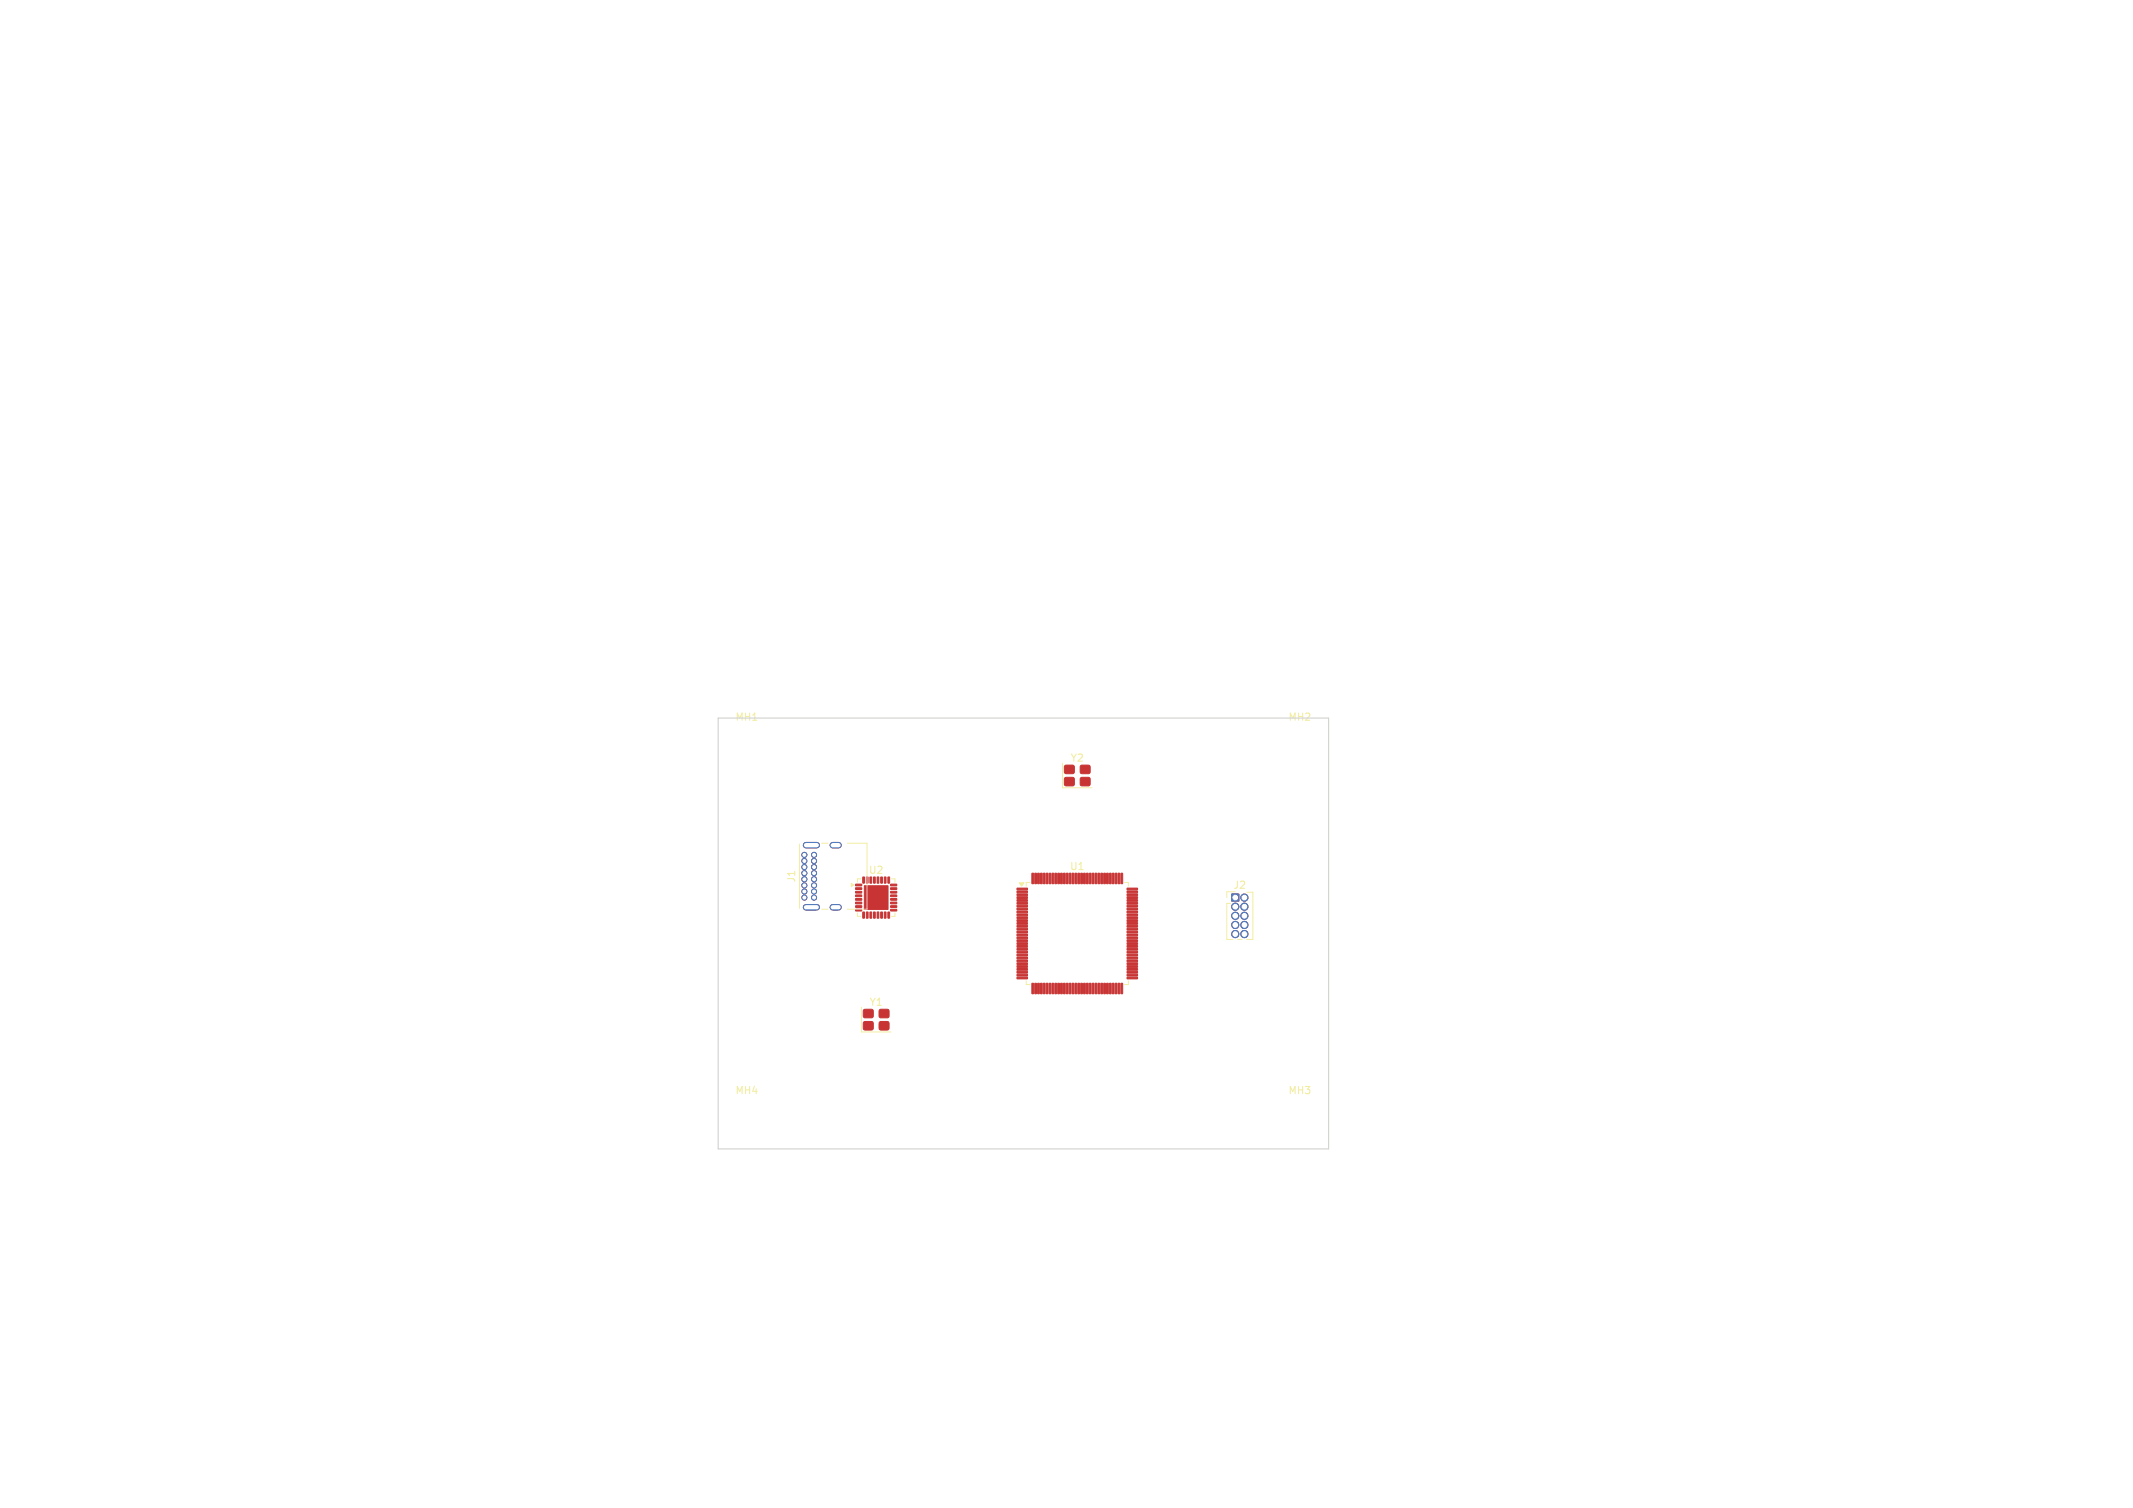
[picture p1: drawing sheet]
<svg xmlns="http://www.w3.org/2000/svg" width="297mm" height="210mm" viewBox="0 0 297 210" stroke-linecap="round" stroke-linejoin="round" font-family="sans-serif">
<defs><g id="words">
<g font-size="1.4" fill="#f2eda1">
<text x="102.3" y="100.6">MH1</text>
<text x="179.3" y="100.6">MH2</text>
<text x="149" y="106.3">Y2</text>
<text x="110.9" y="123" transform="rotate(-90 110.9 123)">J1</text>
<text x="120.9" y="121.9">U2</text>
<text x="148.9" y="121.4">U1</text>
<text x="171.7" y="124">J2</text>
<text x="121" y="140.3">Y1</text>
<text x="102.3" y="152.6">MH4</text>
<text x="179.3" y="152.6">MH3</text>
</g>
</g></defs>
<g fill="#c83434" stroke="#c83434" stroke-width=".14">
<path d="M141.6 123.7h1.4l.1 .2h-1.4z"/>
<path d="M141.6 124.1h1.4l.1 .2h-1.4z"/>
<path d="M141.6 124.5h1.4l.1 .2h-1.4z"/>
<path d="M141.6 124.9h1.4l.1 .2h-1.4z"/>
<path d="M141.6 125.3h1.4l.1 .2h-1.4z"/>
<path d="M141.6 125.7h1.4l.1 .2h-1.4z"/>
<path d="M141.6 126.1h1.4l.1 .2h-1.4z"/>
<path d="M141.6 126.5h1.4l.1 .2h-1.4z"/>
<path d="M141.6 126.9h1.4l.1 .2h-1.4z"/>
<path d="M141.6 127.3h1.4l.1 .2h-1.4z"/>
<path d="M141.6 127.7h1.4l.1 .2h-1.4z"/>
<path d="M141.6 128.1h1.4l.1 .2h-1.4z"/>
<path d="M141.6 128.5h1.4l.1 .2h-1.4z"/>
<path d="M141.6 128.9h1.4l.1 .2h-1.4z"/>
<path d="M141.6 129.3h1.4l.1 .2h-1.4z"/>
<path d="M141.6 129.7h1.4l.1 .2h-1.4z"/>
<path d="M141.6 130.1h1.4l.1 .2h-1.4z"/>
<path d="M141.6 130.5h1.4l.1 .2h-1.4z"/>
<path d="M141.6 130.9h1.4l.1 .2h-1.4z"/>
<path d="M141.6 131.3h1.4l.1 .2h-1.4z"/>
<path d="M141.6 131.7h1.4l.1 .2h-1.4z"/>
<path d="M141.6 132.1h1.4l.1 .2h-1.4z"/>
<path d="M141.6 132.5h1.4l.1 .2h-1.4z"/>
<path d="M141.6 132.9h1.4l.1 .2h-1.4z"/>
<path d="M141.6 133.3h1.4l.1 .2h-1.4z"/>
<path d="M141.6 133.7h1.4l.1 .2h-1.4z"/>
<path d="M141.6 134.1h1.4l.1 .2h-1.4z"/>
<path d="M141.6 134.5h1.4l.1 .2h-1.4z"/>
<path d="M141.6 134.9h1.4l.1 .2h-1.4z"/>
<path d="M141.6 135.3h1.4l.1 .2h-1.4z"/>
<path d="M141.6 135.7h1.4l.1 .2h-1.4z"/>
<path d="M141.6 136.1h1.4l.1 .2h-1.4z"/>
<path d="M143.7 136.9l.2 .1v1.4l-.2-.1z"/>
<path d="M144.1 136.9l.2 .1v1.4l-.2-.1z"/>
<path d="M144.5 136.9l.2 .1v1.4l-.2-.1z"/>
<path d="M144.9 136.9l.2 .1v1.4l-.2-.1z"/>
<path d="M145.3 136.9l.2 .1v1.4l-.2-.1z"/>
<path d="M145.7 136.9l.2 .1v1.4l-.2-.1z"/>
<path d="M146.1 136.9l.2 .1v1.4l-.2-.1z"/>
<path d="M146.5 136.9l.2 .1v1.4l-.2-.1z"/>
<path d="M146.9 136.9l.2 .1v1.4l-.2-.1z"/>
<path d="M147.3 136.9l.2 .1v1.4l-.2-.1z"/>
<path d="M147.7 136.9l.2 .1v1.4l-.2-.1z"/>
<path d="M148.1 136.9l.2 .1v1.4l-.2-.1z"/>
<path d="M148.5 136.9l.2 .1v1.4l-.2-.1z"/>
<path d="M148.9 136.9l.2 .1v1.4l-.2-.1z"/>
<path d="M149.3 136.9l.2 .1v1.4l-.2-.1z"/>
<path d="M149.7 136.9l.2 .1v1.4l-.2-.1z"/>
<path d="M150.1 136.9l.2 .1v1.4l-.2-.1z"/>
<path d="M150.5 136.9l.2 .1v1.4l-.2-.1z"/>
<path d="M150.9 136.9l.2 .1v1.4l-.2-.1z"/>
<path d="M151.3 136.9l.2 .1v1.4l-.2-.1z"/>
<path d="M151.7 136.9l.2 .1v1.4l-.2-.1z"/>
<path d="M152.1 136.9l.2 .1v1.4l-.2-.1z"/>
<path d="M152.5 136.9l.2 .1v1.4l-.2-.1z"/>
<path d="M152.9 136.9l.2 .1v1.4l-.2-.1z"/>
<path d="M153.3 136.9l.2 .1v1.4l-.2-.1z"/>
<path d="M153.7 136.9l.2 .1v1.4l-.2-.1z"/>
<path d="M154.1 136.9l.2 .1v1.4l-.2-.1z"/>
<path d="M154.5 136.9l.2 .1v1.4l-.2-.1z"/>
<path d="M154.9 136.9l.2 .1v1.4l-.2-.1z"/>
<path d="M155.3 136.9l.2 .1v1.4l-.2-.1z"/>
<path d="M155.7 136.9l.2 .1v1.4l-.2-.1z"/>
<path d="M156.1 136.9l.2 .1v1.4l-.2-.1z"/>
<path d="M156.9 136.1h1.4l.1 .2h-1.4z"/>
<path d="M156.9 135.7h1.4l.1 .2h-1.4z"/>
<path d="M156.9 135.3h1.4l.1 .2h-1.4z"/>
<path d="M156.9 134.9h1.4l.1 .2h-1.4z"/>
<path d="M156.9 134.5h1.4l.1 .2h-1.4z"/>
<path d="M156.9 134.1h1.4l.1 .2h-1.4z"/>
<path d="M156.9 133.7h1.4l.1 .2h-1.4z"/>
<path d="M156.9 133.3h1.4l.1 .2h-1.4z"/>
<path d="M156.9 132.9h1.4l.1 .2h-1.4z"/>
<path d="M156.9 132.5h1.4l.1 .2h-1.4z"/>
<path d="M156.9 132.1h1.4l.1 .2h-1.4z"/>
<path d="M156.9 131.7h1.4l.1 .2h-1.4z"/>
<path d="M156.9 131.3h1.4l.1 .2h-1.4z"/>
<path d="M156.9 130.9h1.4l.1 .2h-1.4z"/>
<path d="M156.9 130.5h1.4l.1 .2h-1.4z"/>
<path d="M156.9 130.1h1.4l.1 .2h-1.4z"/>
<path d="M156.9 129.7h1.4l.1 .2h-1.4z"/>
<path d="M156.9 129.3h1.4l.1 .2h-1.4z"/>
<path d="M156.9 128.9h1.4l.1 .2h-1.4z"/>
<path d="M156.9 128.5h1.4l.1 .2h-1.4z"/>
<path d="M156.9 128.1h1.4l.1 .2h-1.4z"/>
<path d="M156.9 127.7h1.4l.1 .2h-1.4z"/>
<path d="M156.9 127.3h1.4l.1 .2h-1.4z"/>
<path d="M156.9 126.9h1.4l.1 .2h-1.4z"/>
<path d="M156.9 126.5h1.4l.1 .2h-1.4z"/>
<path d="M156.9 126.1h1.4l.1 .2h-1.4z"/>
<path d="M156.9 125.7h1.4l.1 .2h-1.4z"/>
<path d="M156.9 125.3h1.4l.1 .2h-1.4z"/>
<path d="M156.9 124.9h1.4l.1 .2h-1.4z"/>
<path d="M156.9 124.5h1.4l.1 .2h-1.4z"/>
<path d="M156.9 124.1h1.4l.1 .2h-1.4z"/>
<path d="M156.9 123.7h1.4l.1 .2h-1.4z"/>
<path d="M156.1 121.6l.2 .1v1.4l-.2-.1z"/>
<path d="M155.7 121.6l.2 .1v1.4l-.2-.1z"/>
<path d="M155.3 121.6l.2 .1v1.4l-.2-.1z"/>
<path d="M154.9 121.6l.2 .1v1.4l-.2-.1z"/>
<path d="M154.5 121.6l.2 .1v1.4l-.2-.1z"/>
<path d="M154.1 121.6l.2 .1v1.4l-.2-.1z"/>
<path d="M153.7 121.6l.2 .1v1.4l-.2-.1z"/>
<path d="M153.3 121.6l.2 .1v1.4l-.2-.1z"/>
<path d="M152.9 121.6l.2 .1v1.4l-.2-.1z"/>
<path d="M152.5 121.6l.2 .1v1.4l-.2-.1z"/>
<path d="M152.1 121.6l.2 .1v1.4l-.2-.1z"/>
<path d="M151.7 121.6l.2 .1v1.4l-.2-.1z"/>
<path d="M151.3 121.6l.2 .1v1.4l-.2-.1z"/>
<path d="M150.9 121.6l.2 .1v1.4l-.2-.1z"/>
<path d="M150.5 121.6l.2 .1v1.4l-.2-.1z"/>
<path d="M150.1 121.6l.2 .1v1.4l-.2-.1z"/>
<path d="M149.7 121.6l.2 .1v1.4l-.2-.1z"/>
<path d="M149.3 121.6l.2 .1v1.4l-.2-.1z"/>
<path d="M148.9 121.6l.2 .1v1.4l-.2-.1z"/>
<path d="M148.5 121.6l.2 .1v1.4l-.2-.1z"/>
<path d="M148.1 121.6l.2 .1v1.4l-.2-.1z"/>
<path d="M147.7 121.6l.2 .1v1.4l-.2-.1z"/>
<path d="M147.3 121.6l.2 .1v1.4l-.2-.1z"/>
<path d="M146.9 121.6l.2 .1v1.4l-.2-.1z"/>
<path d="M146.5 121.6l.2 .1v1.4l-.2-.1z"/>
<path d="M146.1 121.6l.2 .1v1.4l-.2-.1z"/>
<path d="M145.7 121.6l.2 .1v1.4l-.2-.1z"/>
<path d="M145.3 121.6l.2 .1v1.4l-.2-.1z"/>
<path d="M144.9 121.6l.2 .1v1.4l-.2-.1z"/>
<path d="M144.5 121.6l.2 .1v1.4l-.2-.1z"/>
<path d="M144.1 121.6l.2 .1v1.4l-.2-.1z"/>
<path d="M143.7 121.6l.2 .1v1.4l-.2-.1z"/>
<path d="M120.3 142.3h.2h1l.1 .2-.1 .9-.2 .1-1-.1-.1-.2z"/>
<path d="M122.5 142.3h.1h1.1l.1 .2-.1 .9-.2 .1-1-.1-.1-.2z"/>
<path d="M122.5 140.6h.1h1.1l.1 .2-.1 .9-.2 .1-1-.1-.1-.2z"/>
<path d="M120.3 140.6h.2h1l.1 .2-.1 .9-.2 .1-1-.1-.1-.2z"/>
<path d="M148.3 108.3h.1h1.1l.1 .2-.1 .9-.2 .1-1-.1-.1-.2z"/>
<path d="M150.5 108.3h.1h1.1l.1 .2-.1 .9-.1 .1-1.1-.1-.1-.2z"/>
<path d="M150.5 106.6h.1h1.1l.1 .2-.1 .9-.1 .1-1.1-.1-.1-.2z"/>
<path d="M148.3 106.6h.1h1.1l.1 .2-.1 .9-.2 .1-1-.1-.1-.2z"/>
<path d="M119.1 123.1h.9v.2l-.8 .1z"/>
<path d="M119.1 123.6h.9v.2l-.8 .1z"/>
<path d="M119.1 124.1h.9v.2l-.8 .1z"/>
<path d="M119.1 124.6h.9v.2l-.8 .1z"/>
<path d="M119.1 125.1h.9v.2l-.8 .1z"/>
<path d="M119.1 125.6h.9v.2l-.8 .1z"/>
<path d="M119.1 126.1h.9v.2l-.8 .1z"/>
<path d="M119.1 126.6h.9v.2l-.8 .1z"/>
<path d="M120.1 127h.3l-.1 .9-.2-.1z"/>
<path d="M120.6 127h.3l-.1 .9-.2-.1z"/>
<path d="M121.1 127h.3l-.1 .9-.2-.1z"/>
<path d="M121.6 127h.3l-.1 .9-.2-.1z"/>
<path d="M122.1 127h.3l-.1 .9-.2-.1z"/>
<path d="M122.6 127h.3l-.1 .9-.2-.1z"/>
<path d="M123.1 127h.3l-.1 .9-.2-.1z"/>
<path d="M123.6 127h.3l-.1 .9-.2-.1z"/>
<path d="M124 126.6h.8l.1 .2-.9 .1z"/>
<path d="M124 126.1h.8l.1 .2-.9 .1z"/>
<path d="M124 125.6h.8l.1 .2-.9 .1z"/>
<path d="M124 125.1h.8l.1 .2-.9 .1z"/>
<path d="M124 124.6h.8l.1 .2-.9 .1z"/>
<path d="M124 124.1h.8l.1 .2-.9 .1z"/>
<path d="M124 123.6h.8l.1 .2-.9 .1z"/>
<path d="M124 123.1h.8l.1 .2-.9 .1z"/>
<path d="M123.6 122.1l.3 .1-.1 .8h-.2z"/>
<path d="M123.1 122.1l.3 .1-.1 .8h-.2z"/>
<path d="M122.6 122.1l.3 .1-.1 .8h-.2z"/>
<path d="M122.1 122.1l.3 .1-.1 .8h-.2z"/>
<path d="M121.6 122.1l.3 .1-.1 .8h-.2z"/>
<path d="M121.1 122.1l.3 .1-.1 .8h-.2z"/>
<path d="M120.6 122.1l.3 .1-.1 .8h-.2z"/>
<path d="M120.1 122.1l.3 .1-.1 .8h-.2z"/>
<path d="M120.4 123.4h3.2v3.3h-3.2z"/>
<path d="M171.5 124.5h1v1h-1z"/>
<circle cx="112" cy="125" r=".35"/>
<circle cx="112" cy="124.2" r=".35"/>
<circle cx="112" cy="123.3" r=".35"/>
<circle cx="112" cy="122.5" r=".35"/>
<circle cx="112" cy="121.6" r=".35"/>
<circle cx="112" cy="120.8" r=".35"/>
<circle cx="112" cy="119.9" r=".35"/>
<circle cx="112" cy="119.1" r=".35"/>
<circle cx="113.4" cy="119.1" r=".35"/>
<circle cx="113.4" cy="119.9" r=".35"/>
<circle cx="113.4" cy="120.8" r=".35"/>
<circle cx="113.4" cy="121.6" r=".35"/>
<circle cx="113.4" cy="122.5" r=".35"/>
<circle cx="113.4" cy="123.3" r=".35"/>
<circle cx="113.3" cy="124.2" r=".35"/>
<circle cx="113.3" cy="125" r=".35"/>
<circle cx="173.3" cy="125" r=".5"/>
<circle cx="172" cy="126.3" r=".5"/>
<circle cx="173.3" cy="126.3" r=".5"/>
<circle cx="172" cy="127.5" r=".5"/>
<circle cx="173.3" cy="127.5" r=".5"/>
<circle cx="172" cy="128.8" r=".5"/>
<circle cx="173.3" cy="128.8" r=".5"/>
<circle cx="172" cy="130.1" r=".5"/>
<circle cx="173.3" cy="130.1" r=".5"/>
</g>
<path d="M112.2 117.7h1.5M116 117.7h.8M112.2 126.4h1.5M116 126.4h.8" fill="none" stroke="#c83434" stroke-width=".9"/>
<g fill="#4d7fc4" stroke="#4d7fc4" stroke-width=".14">
<path d="M171.5 124.5h1v1h-1z"/>
<circle cx="112" cy="125" r=".35"/>
<circle cx="112" cy="124.2" r=".35"/>
<circle cx="112" cy="123.3" r=".35"/>
<circle cx="112" cy="122.5" r=".35"/>
<circle cx="112" cy="121.6" r=".35"/>
<circle cx="112" cy="120.8" r=".35"/>
<circle cx="112" cy="119.9" r=".35"/>
<circle cx="112" cy="119.1" r=".35"/>
<circle cx="113.4" cy="119.1" r=".35"/>
<circle cx="113.4" cy="119.9" r=".35"/>
<circle cx="113.4" cy="120.8" r=".35"/>
<circle cx="113.4" cy="121.6" r=".35"/>
<circle cx="113.4" cy="122.5" r=".35"/>
<circle cx="113.4" cy="123.3" r=".35"/>
<circle cx="113.3" cy="124.2" r=".35"/>
<circle cx="113.3" cy="125" r=".35"/>
<circle cx="173.3" cy="125" r=".5"/>
<circle cx="172" cy="126.3" r=".5"/>
<circle cx="173.3" cy="126.3" r=".5"/>
<circle cx="172" cy="127.5" r=".5"/>
<circle cx="173.3" cy="127.5" r=".5"/>
<circle cx="172" cy="128.8" r=".5"/>
<circle cx="173.3" cy="128.8" r=".5"/>
<circle cx="172" cy="130.1" r=".5"/>
<circle cx="173.3" cy="130.1" r=".5"/>
</g>
<path d="M112.2 117.7h1.5M116 117.7h.8M112.2 126.4h1.5M116 126.4h.8" fill="none" stroke="#4d7fc4" stroke-width=".9"/>
<g fill="none" stroke="#f2eda1" stroke-width=".14">
<path d="M111.3 117.6v8.9M114.4 117.4h.9M118 117.4h2.7v9.2h-2.7M147.9 106.3v3.4h4.2M114.4 126.6h.9M119.4 127.1v.5h.5M119.9 122.4h-.5v.5M124.1 122.4h.5v.5M124.6 127.1v.5h-.5M142.9 136.6v.5h.5M143.4 122.9h-.5v.5M156.6 122.9h.5v.5"/>
<path d="M157.1 136.6v.5h-.5M171.3 125.8h-.5v5h.9M172 124.2h-1.2v.8M172.3 130.8h.7M173.6 124.3h.8v6.5h-.8M119.9 140.3v3.4h4.2"/>
</g>
<g fill="#f2eda1" stroke="#f2eda1" stroke-width=".14">
<path d="M141.9 122.9h.7l-.4 .5z"/>
<path d="M118.5 123l.4 .3-.4 .2z"/>
</g>
<path d="M100 100h85v60h-85z" fill="none" stroke="#d0d2cd" stroke-width=".15"/>
<g fill="#fff" stroke="#fff" stroke-width=".14">
<circle cx="112" cy="125" r=".2"/>
<circle cx="112" cy="124.1" r=".2"/>
<circle cx="112" cy="123.3" r=".2"/>
<circle cx="112" cy="122.4" r=".2"/>
<circle cx="112" cy="121.6" r=".2"/>
<circle cx="112" cy="120.7" r=".2"/>
<circle cx="112" cy="119.9" r=".2"/>
<circle cx="112" cy="119" r=".2"/>
<circle cx="113.3" cy="119" r=".2"/>
<circle cx="113.3" cy="119.9" r=".2"/>
<circle cx="113.3" cy="120.7" r=".2"/>
<circle cx="113.3" cy="121.6" r=".2"/>
<circle cx="113.3" cy="122.4" r=".2"/>
<circle cx="113.3" cy="123.3" r=".2"/>
<circle cx="113.3" cy="124.1" r=".2"/>
<circle cx="113.3" cy="125" r=".2"/>
<circle cx="104" cy="156" r="1.6"/>
<circle cx="181" cy="156" r="1.6"/>
<circle cx="181" cy="104" r="1.6"/>
<circle cx="104" cy="104" r="1.6"/>
<circle cx="172" cy="125" r=".33"/>
<circle cx="173.3" cy="125" r=".33"/>
<circle cx="172" cy="126.3" r=".33"/>
<circle cx="173.3" cy="126.3" r=".33"/>
<circle cx="172" cy="127.5" r=".33"/>
<circle cx="173.3" cy="127.5" r=".33"/>
<circle cx="172" cy="128.8" r=".33"/>
<circle cx="173.3" cy="128.8" r=".33"/>
<circle cx="172" cy="130.1" r=".33"/>
<circle cx="173.3" cy="130.1" r=".33"/>
</g>
<path d="M112.2 117.7h1.5M116 117.7h.8M112.2 126.4h1.5M116 126.4h.8" fill="none" stroke="#fff" stroke-width=".6"/>
<use href="#words"/>
</svg>
